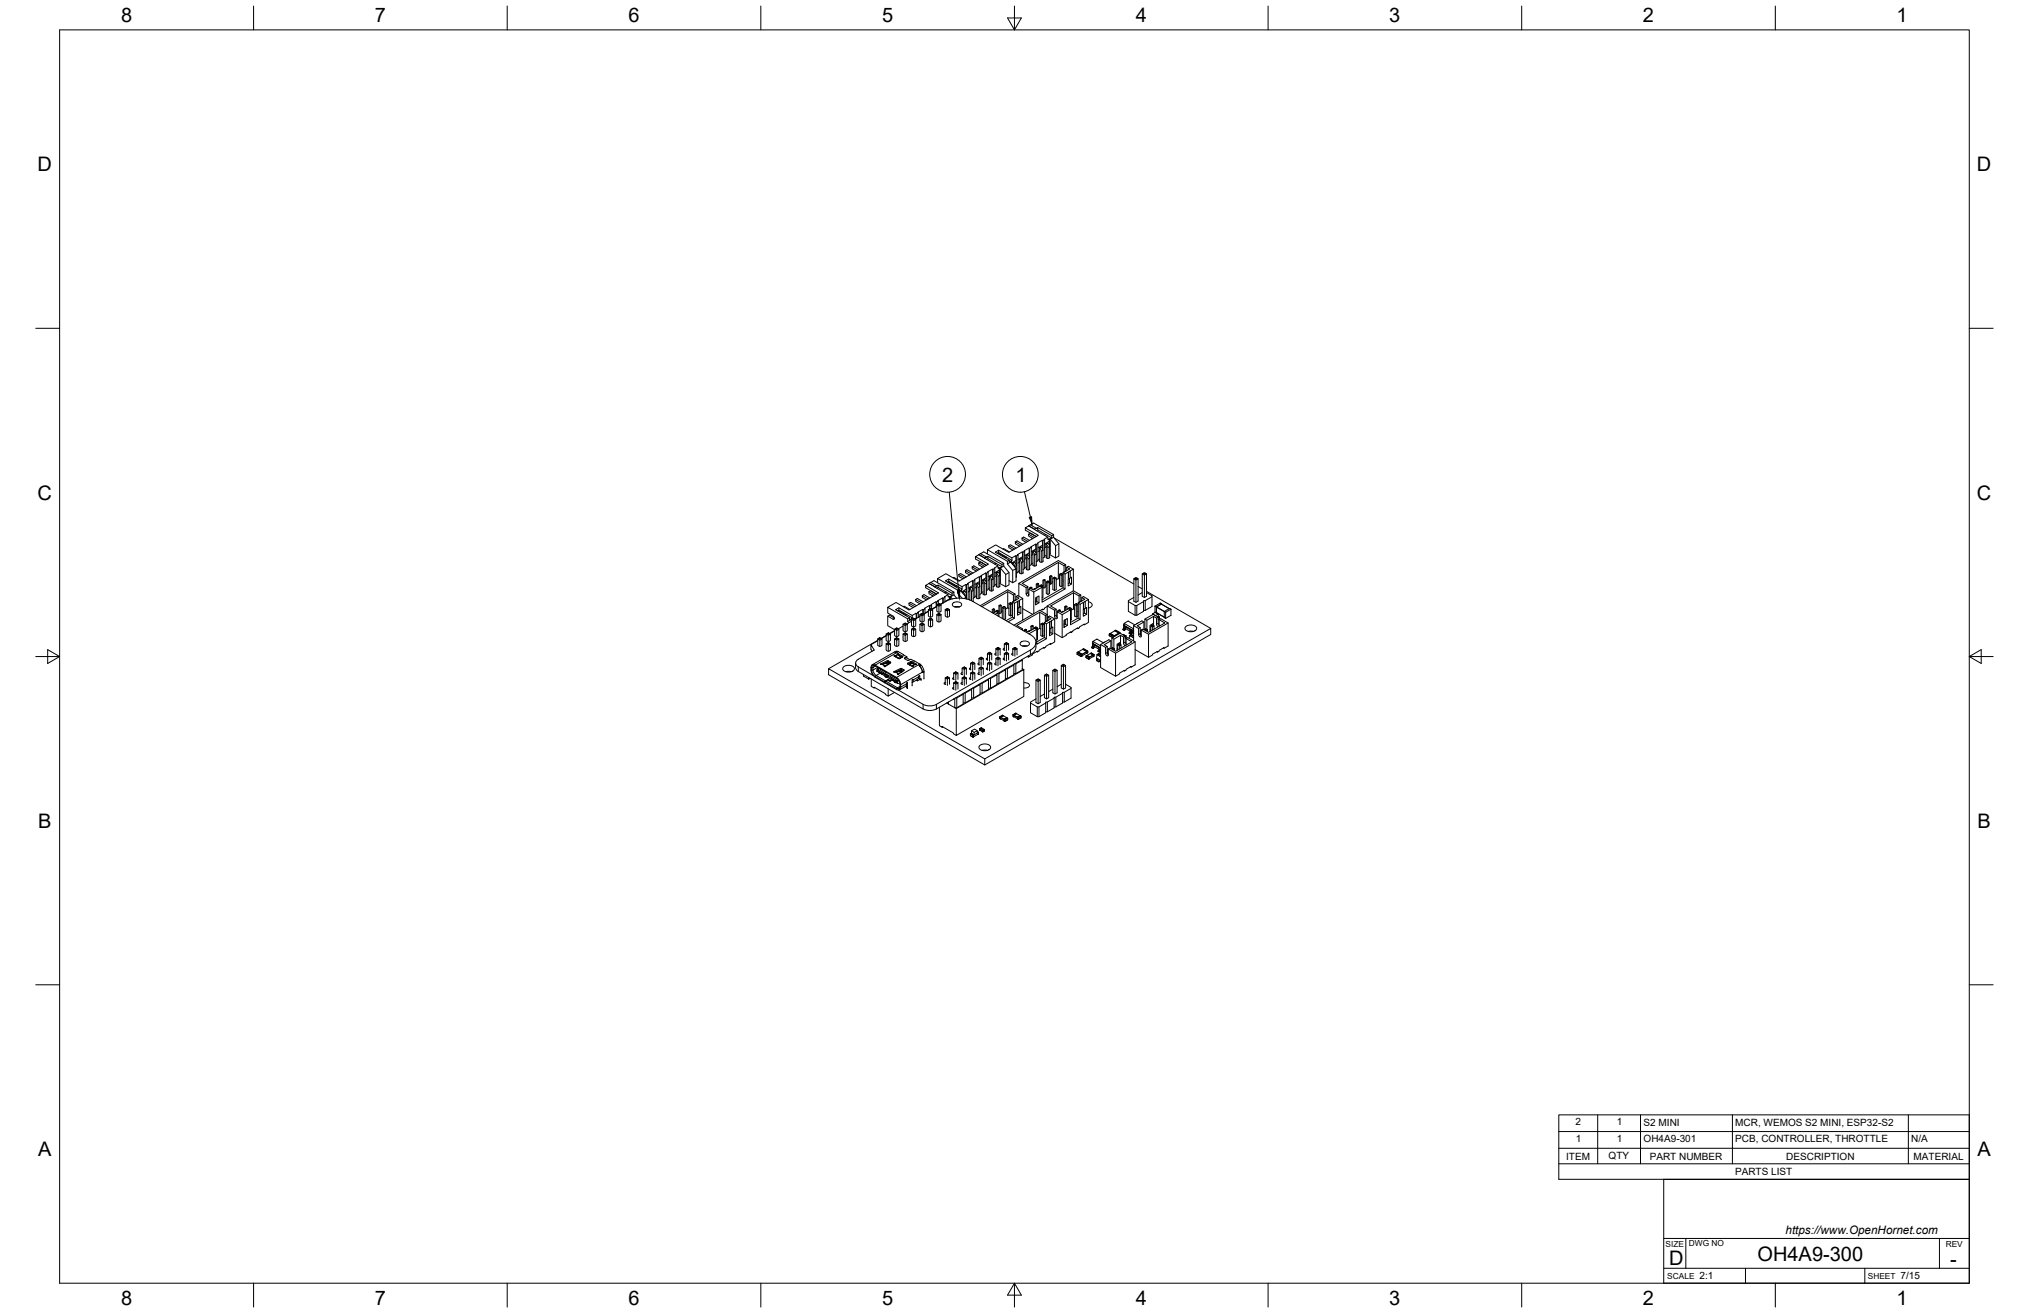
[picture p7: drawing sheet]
<svg xmlns="http://www.w3.org/2000/svg" width="864mm" height="559mm" viewBox="0 0 864 559" stroke-linecap="round" stroke-linejoin="round" font-family="sans-serif">
<defs><g id="words">
<g font-size="8.5">
<text x="51.6" y="9.4">8</text>
<text x="159.5" y="9.4">7</text>
<text x="267.5" y="9.4">6</text>
<text x="375.4" y="9.3">5</text>
<text x="483.4" y="9.4">4</text>
<text x="591.3" y="9.4">3</text>
<text x="699.3" y="9.4">2</text>
<text x="807.2" y="9.4">1</text>
<text x="16" y="72.9">D</text>
<text x="841.4" y="72.9">D</text>
<text x="401" y="204.9">2</text>
<text x="432.2" y="204.9">1</text>
<text x="16" y="212.6">C</text>
<text x="841.4" y="212.6">C</text>
<text x="16.2" y="352.3">B</text>
<text x="841.7" y="352.3">B</text>
<text x="16.2" y="492">A</text>
<text x="841.7" y="492">A</text>
<text x="710.4" y="538.4">D</text>
<text x="748.1" y="536.7">OH4A9-300</text>
<text x="830.1" y="538.8">-</text>
<text x="51.6" y="555.5">8</text>
<text x="159.5" y="555.5">7</text>
<text x="267.5" y="555.5">6</text>
<text x="375.4" y="555.4">5</text>
<text x="483.4" y="555.5">4</text>
<text x="591.3" y="555.5">3</text>
<text x="699.3" y="555.5">2</text>
<text x="807.2" y="555.5">1</text>
</g>
<text font-size="5" x="760" y="525.2">https://www.OpenHornet.com</text>
<g font-size="4.3">
<text x="670.6" y="478.8">2</text>
<text x="688.1" y="478.8">1</text>
<text x="699.6" y="479.1">S2 MINI</text>
<text x="738.6" y="479.1">MCR, WEMOS S2 MINI, ESP32-S2</text>
<text x="670.7" y="485.9">1</text>
<text x="688.1" y="485.9">1</text>
<text x="699.6" y="486.2">OH4A9-301</text>
<text x="738.6" y="486.2">PCB, CONTROLLER, THROTTLE</text>
<text x="813.5" y="486.2">N/A</text>
<text x="666.6" y="493.5">ITEM</text>
<text x="684.7" y="493.4">QTY</text>
<text x="702.2" y="493.5">PART NUMBER</text>
<text x="760.3" y="493.5">DESCRIPTION</text>
<text x="814.5" y="493.5">MATERIAL</text>
<text x="738.5" y="500.1">PARTS LIST</text>
<text x="723.4" y="544.5">2:1</text>
<text x="809" y="544.5">7/15</text>
</g>
<g font-size="3.5">
<text x="708.9" y="530.9">SIZE</text>
<text x="718.9" y="530.5">DWG NO</text>
<text x="828.2" y="530.9">REV</text>
<text x="709.6" y="544.2">SCALE</text>
<text x="795" y="544.2">SHEET</text>
</g>
</g></defs>
<!-- layer: Visible -->
<g fill="none" stroke="#000" stroke-width=".43">
<path d="M415.2 236.9v1l4.7 2.7M416.6 236.1l2.5 1.5 1.4-.8v1M416.6 239.6l.7-.4 2.5 1.4M416.6 239.6v.8l1.8 1M416.6 236l.7-.4 2.6 1.5M416.6 239.6l2.5 1.4M417.4 235.6l1.3-.7 8.5 4.9v1.1l2.3 2.8v5.2l-1.4 .8-2.6-1.4M418 239.5v.1M419.9 238.1l.6-.3 3.4 1.9M420.3 235.8v-1.8l8.5 4.9v1.1l2.2 2.8v5.2l-1.5-.9M420.3 234l3.5-2.1 5.5 3.2 12.6-7.3-5.5-3.1 1.4-.9 8.2 4.8-1.7 1 .3 .1-.7 .4-.3-.1-2.1 1.2 .3 .2-.7 .4-.3-.2-2.1 1.2 .3 .2-3.2 1.5 .3 .1-.7 .4-.3-.1-2.1 1.2 .3 .1-.7 .5-.3-.2-1.6 .9-5.7-3.2-1.4 .8 6 3.4M420.5 236.8l5.9 3.4"/>
<path d="M423.9 239.7l-.6 .4M423.9 239.7l2.5 1.5M424.5 235.5l.5-.4 3.4 2-.6 .3M424.7 235.3l3.4 2M425 234.2v.9M426.9 233.7l.3-.2 2.5 1.4M427.2 239.8l-.8 .4v1l-.9 .5v3.1M427.3 236.5l-.3 .1M428.4 237.1l2.3 1.4-.4 .2 .2 .2M428.8 238.9l.8-.5v1l.9-.5v.6M429.3 232.2l.7-.4 2.5 1.5M429.3 232.2v.9l1.8 1"/>
<path d="M429.3 232.2l2.5 1.5M430.7 237.4v1.1M431 239.8h.1M431.1 239.8l.6 .6 .2 .9M432.2 230.6l.7-.4 2.4 1.4M432.3 236.5l.2 2-1.9 1.1M432.5 238.5v1.6M432.6 236.7v8.8M433.3 236.2v7.4l-.7 .4M433.9 238.1l.6 .6 .2 .8M434 239.3l-.7 .4M434.6 232.1l-2.4-1.5v.8l1.7 1.1"/>
<path d="M434.7 239.5v4.7M435 229l.7-.4 2.5 1.4M435.1 234.9l.2 2-2 1.1M435.3 236.9v1.6M435.4 235v8.9M435.4 239.1l-.2-.8-.6-.6-.7 .4 .1 5.8M436.1 234.6v7.4l-.7 .4M436.4 224.7v.9l4.6 2.8-2.5-1.5-.7 .5M436.7 236.5l.6 .6 .2 .8M436.8 237.3v5M436.8 237.6l-.7 .4M437.4 236.1l-.7 .4 .1 .9"/>
<path d="M437.4 236.1h.1M437.5 230.4l-2.5-1.4v.8l1.8 1M437.5 236.1l.8 1.4M437.5 237.9v4.7M437.8 223.8l2.6 1.5 1.3-.8v1M437.8 227.4v.8l1.8 1M437.8 223.8l.7-.4 2.6 1.4M437.8 227.4l2.5 1.4M438 233.2l.1 2.1-2 1.1M438.1 235.3v1.6M438.2 233.4v8.9M438.6 223.4l1.3-.8 8.5 4.9v1.2l2.3 2.7v5.3l-1.4 .8-2.6-1.5"/>
<path d="M439 233v7.3l-.8 .4M439.2 227.3v.1M439.2 229v.4M439.5 235.7v-.8l.7-.4 .7 .6 .2 .7M439.5 235.7h.1M439.6 234.9l.8 1.3v4.7M439.6 235.7l.1 4.9M439.7 239.6l-.7 .4M439.7 236l-.7 .4M440.8 231.6l.1 2-1.9 1.2M440.9 233.6v1.6M441.1 231.8v8.8"/>
<path d="M441.1 225.8l.6-.3 3.4 2M441.7 224.5l6 3.5M441.8 231.4v7.3l-.7 .4M442.3 233.2l.7 .6 .2 .8v4.7M442.5 238l-.7 .4M442.5 234.4l-.7 .4M442.5 234.2v4.8M442.5 238.7a.72 .72 0 0 0 .7 .6 .72 .72 0 0 0 .7-.6M443.1 232.8l-.8 .4 .2 1M443.1 232.8v.1M443.1 232.9l.8 1.3M443.6 230l.2 2-2 1.2"/>
<path d="M443.8 232v1.6M443.9 230.1v8.9M444.6 229.7v7.4l-.7 .4M445.1 227.5l-.6 .3M445.1 227.5l2.6 1.4M445.2 231.6h.1M445.3 231.6l.7 1.4M445.3 236.3l-.7 .4M445.3 232.7l-.7 .5M445.3 237.1a.72 .72 0 0 0 .7 .6 .72 .72 0 0 0 .7-.6M446 228.6v1l.5-.3 .1 1.1-2 1.1M446 233v4.7"/>
<path d="M446.5 229.3l.2 .2M446.6 230.4v1.6M446.8 232.6l-.8-1.4-.8 .4 .1 5.8M447 229.5l2.3 2.7v5.3M447 229.5v6.2l-.3 .1M448.4 227.5l-.7 .5v.9l-1 .6v7.9M448.4 228.7l-1.4 .8M448.9 229.1h-.1M448.9 229.1l33.7 19.4M450.5 239.4v6.8M450.7 231.4l-1.4 .8M377.8 258.5l3.6-2.1 5.5 3.2 12.6-7.3-5.5-3.1 1.4-.9 8.1 4.8-2 1.5-.3-.1-2.1 1.2 .3 .1-.7 .5-.3-.2-2.2 1.2 .3 .2-3.1 1.5 .3 .1-.7 .4-.3-.1-2.1 1.2 .3 .2-2.7 1.1-5.6-3.2-1.4 .8 5.9 3.4"/>
<path d="M382 260l.6-.3 3.4 1.9-.6 .3M382.3 259.8l3.4 2M382.6 258.7v1M384.4 258.2l.4-.2 2.5 1.4M386.9 256.8l.7-.5 2.5 1.5M386.9 256.8v.8l1.8 1M386.9 256.8l2.5 1.4M389.7 255.1l.7-.4 2.5 1.4M392.2 256.5l-2.5-1.4v.8l1.8 1.1M392.6 253.5l.7-.4 2.5 1.4M392.7 259.4l.1 1.8M393 259.5l-.1 1.8 .5 .2"/>
<path d="M393.7 259.1v2M394 249.2v.9l4.7 2.7M395 254.9l-2.4-1.4v.8l1.7 1M395.4 248.3l2.5 1.4M395.4 251.8l.7-.4 2.5 1.5M395.4 251.8v.9l1.8 1M395.4 248.3l.7-.5 2.6 1.5M395.4 251.8l2.5 1.5M395.5 257.7l.1 1.5M395.6 259.2l.4-.2 .5 .2-.5 .3zM395.6 259.2l-.5 .3M395.8 257.9v1.2"/>
<path d="M396 259.5v.5l-.9-.5v2.7M396.2 247.9l1.3-.8 8.5 4.9M396.5 257.5v1.7l.5 .3M396.8 251.8h.1M396.8 253.5v.4M397.9 249.8l1.4-.8v1M398.4 256.1l.1 2-1.9 1.1M398.5 258.1v.2M398.7 256.3v1.9M398.7 250.3l.6-.3 3.4 2M398.7 258.2l-2 1.1M399.1 248v-1.8l8.5 4.9v1.2l1.9 2.3"/>
<path d="M399.1 246.2l3.5-2 5.5 3.2 12.6-7.3-5.5-3.2 1.4-.8 8.1 4.8-1.6 .9 .3 .2-.7 .4-.3-.2-2.1 1.2 .3 .2-3.2 1.5 .3 .1-.7 .4-.2-.1-2.2 1.2 .3 .2-.7 .4-.3-.2-2.1 1.2 .3 .2-2.6 1.2-5.7-3.3-1.4 .8 5.9 3.5M399.2 257.2l.4-.3 .5 .3-.5 .2zM399.2 257.2l-.5 .2M399.3 249l5.9 3.5M399.4 255.8v1.2M399.6 257.4v.5l-.9-.5v2.7M400.1 257.2l.4 .2M400.3 257.3a12.9 12.9 0 0 1 13.7-1.4l24.6 14.2M401.2 254.5l.1 2-1.1 .7M401.3 256.5v.2M401.5 254.6v2M402.2 254.2v2"/>
<path d="M402.7 252l-.6 .3M402.7 252l2.5 1.4M402.7 259.2l.5-.2 .5 .2-.5 .3zM402.7 259.2l-.4 .3M403.2 259.5v.5l-.9-.5v2.7M403.2 247.7l.6-.3 3.4 2-.6 .3M403.5 253.1l.1 1 .5-.2 .1 1-2 1.1M403.5 247.6l3.4 1.9M403.7 259.2l.4 .3M403.8 246.4v1M404.1 253.9l.2 .1M404.2 254.9v.3"/>
<path d="M404.6 254v1.1M404.6 254l.7 .9M405.5 256.8a2.31 2.31 0 0 1 3.8 .7 2.49 2.49 0 0 1-4 0zM405.6 245.9l.4-.2 2.5 1.5M406 252v1.2l1.2 1.4M406 252l-.8 .5v.9l-.9 .6v1.2M406 253.2l-1.4 .8M406.1 248.7l-.3 .2M406.3 258.3h2.1M406.8 258.1v.3M407.2 249.4l2.3 1.3-.5 .3 .3 .1M407.6 252.3l1.4-.9 2.2 2.8"/>
<path d="M407.6 251.1l.7-.4v1l1-.6v.7M408.1 244.5l.7-.4 2.5 1.4M408.1 244.5v.8l1.8 1M408.1 244.5l2.5 1.4M408.3 258.3h.1M409.5 249.7v1M409.8 252.5v-.5l.7-.4 .7 .6 .2 .8M409.8 252l.7 .6 .2 .8M410.4 254.7l.8-.5v.7M410.7 253.4v.1M411 242.9l.6-.4 2.5 1.4M411.1 248.8l.1 2-1.9 1.1"/>
<path d="M411.2 250.8v1.6M411.4 248.9v6M412.1 248.5v6.6M412.6 250.4l.8 1 .1 4.3M412.8 255.1l-.3 .1M412.8 251.5l-.7 .4M413.4 244.3l-2.4-1.4v.8l1.7 1M413.4 250l-.8 .4 .2 5M413.4 250l.8 1.3M413.8 241.2l.7-.4 2.5 1.5M413.9 247.1l.2 2.1-2 1.1M414.1 249.2v1.6"/>
<path d="M414.2 247.3v8.6M414.9 246.9v7.3l-.7 .4M415.5 248.8h.1M415.6 248.8l.7 1.3v4.7M415.6 249.9l-.7 .4M415.6 253.5l-.7 .4M415.6 254.2a.72 .72 0 0 0 .7 .6 .72 .72 0 0 0 .7-.6M416.2 242.7l-2.4-1.5v.8l1.7 1.1M416.8 245.5l.1 2-2 1.2M416.9 247.5v1.6M417 245.6v8.9M417 249.7l-.8-1.4-.7 .5 .1 5.7"/>
<path d="M417.2 257.8l11.7-6.8 3.1 1.8-.7 .4-2.4-1.4-11 6.4M417.7 245.2v7.4l-.7 .4M418 241.2v.4M418.3 247.1l.7 .6 .2 .8-.1 4.7M418.4 248.3l-.7 .4M418.4 251.8l-.7 .5M418.4 248.1v4.8M418.4 252.6a.72 .72 0 0 0 .8 .6 .72 .72 0 0 0 .7-.6M419.1 246.7l-.8 .4 .2 1M419.1 246.7l.8 1.4M419.6 243.8l.1 2.1-2 1.1M419.7 245.9v1.6"/>
<path d="M419.9 244v8.9M420.6 243.6v7.4l-.7 .4M421.1 246.3h.1M421.1 245.5h.1M421.2 246.3l.1 4.9M421.2 245.5l.8 1.4v4.6M421.3 250.2l-.7 .4M421.3 246.6l-.7 .4M421.3 251a.72 .72 0 0 0 .7 .6 .72 .72 0 0 0 .7-.6M421.9 245.1l-.8 .4v.8M421.9 245.1l.8 1.3M422.3 259.4l.5 .2v1.3"/>
<path d="M422.4 242.2l.2 2.1-2 1.1M422.6 244.3v1.6M422.7 242.4v8.8M422.8 259.6l.5-.3-.4-.2-.6 .3v1.4M423.3 259.3v1.3M423.4 242v7.3l-.7 .4M424 243.8l.8 1.4v4.7M424.1 248.6l-.7 .4M424.1 245l-.7 .4M424.1 249.3a.72 .72 0 0 0 .7 .6 .72 .72 0 0 0 .7-.6M424.3 259.8h.3M424.7 240.9l.1 1 .5-.3 .1 1-2 1.2"/>
<path d="M425.2 257.7l.4 .3v3.1M425.3 241.6l.2 .1M425.4 242.6v1.6M425.5 244.8v4.8M425.5 244.8l-.2-.8-.6-.6-.7 .4 .1 5.8M425.6 258l.6-.3-.5-.3-.5 .3v2.4l-.7-.2M425.8 241.7l2.3 2.8v5.2M425.8 241.7v6.2l-.3 .2M426.2 257.7v3.1l-.6 .3-.4-.2M426.6 258.5l.7 .4v4.7M426.6 258.5l.7-.4 .7 .4M426.6 258.5v4.7"/>
<path d="M427.2 258.1l.1 .8 .7-.4M427.2 240.9l-1.4 .8M427.4 258.1l-.1 .1M428 258.5v4.9l-.5 .3M428.8 240l1.4-.8 2.3 2.8M428.9 251.8v6.9M428.9 258.7l.5 .3M428.9 258.7l-.9 .5M429.4 256.9l.7 .4 .7-.4v4.8l-.7 .4-.7-.4zM429.5 243.7l-1.4 .8M430 256.5l.1 .1M430.1 257.3v4.8"/>
<path d="M430.3 256.5l-.9 .4M430.8 256.9l-.7-.3v.7M430.8 259.8h.1M430.9 256.2v6.4l.9 .5M430.9 256.2l.9 .5M431 242.8l1.5-.8v5.2l-1.5 .8M431 240.2v-.4l.7-.4 .7 .6 .2 .7M431.3 253.2l.1 2.8M432 252.8l.1 2.8M432.5 253.9v1.4M432.6 245.3l-.1 .4M433.2 255.9l2.1-1.2v9.2"/>
<path d="M433.2 255.9v3M433.6 253.7v-5.4l3.2 1.8v2.9l.5 .7h.4l.2-.4v-2.6l2.1 1.2v9.3M433.6 248.3l16.9-9.7 3.1 1.7-.7 .5-2.4-1.4-15.4 8.9 2.4 1.4M433.7 258.6v1.9l.8 .5M433.9 258.4l.6-.3v2.9l-1.4 .8 .1-5.9-1.4 .8v6.4l-2.7 1.5M433.9 255.5v3l-.7 .3M434 242.9l-.7 .4M434 243.6a.72 .72 0 0 0 .7 .6 .72 .72 0 0 0 .7-.6M435.3 254.7l-2.1-1.3-.7 .5 1.2 .7-2.8 1.6M435.3 259l4.2 2.5M436.8 250.1l.7-.4v2.6l.4 .8M436.8 241.2l-.7 .4"/>
<path d="M436.8 242a.72 .72 0 0 0 .7 .6 .72 .72 0 0 0 .8-.6M438.2 250.2l.3 .2M438.7 250.4l.5-.3-.4-.2-.6 .3v.3M439.2 250.1v.6M439.7 240.3a.72 .72 0 0 0 .7 .6 .72 .72 0 0 0 .7-.6M440.2 250.6h.3M440.4 250.8l-.7 .1M440.6 250.7h-.2M440.8 254.4l1.4-.8v3l-1.4 .8zM441.1 248.6l.4 .2v1.3M441.1 254.3v1.5l-.3 .2M441.3 254.1v2l.9 .5"/>
<path d="M441.3 256.1l-.5 .3M441.5 248.8l.6-.3-.5-.3-.5 .4v1.8M442.1 248.5v1.3M442.7 249.4l-.2-.1v.3M443.1 249h.1M443.3 249l-.8 .3M443.5 249.9l-.8-.5-2.8 1.7-1.3-.8-.7 .4M443.5 259.4l.3 .1M443.9 246.9l.4 .3v3.1M444.3 247.2l.6-.4-.4-.2-.6 .3v2.4l-.7-.3v.7l.7-.4v4.9l-.4 .2M444.9 246.8v3.2l-.6 .3-.4-.3M445.3 247.7l.7-.3v.7l.7-.4v4.9l-.7 .4-.7-.4v-4.9l.7 .4v4.9"/>
<path d="M445.3 249.2l-.4 .3M445.7 257.9l11.2-6.5 3.1 1.8-.7 .5-2.4-1.4-9.8 5.6 2.4 1.4M445.7 258.1l-1.2 .7v.3l-1.8 .8M445.9 247.3h.3M446.7 245.3l.4 .3v3M447.1 245.6l.6-.4-.4-.2-.6 .3v2.4l-.7-.3M447.7 245.2v3.1l-.6 .3-.4-.2M448.1 246v4.9l.8 .4 .7-.4v-4.9M448.1 246l.8 .4v4.9M448.1 246l.8-.4 .7 .4M448.1 247.6l-.4 .2M448.7 245.7l.2 .7 .7-.4"/>
<path d="M448.8 259.7l.7-.4 .1 2.6 .4 .9M449 245.7l-.1 .1M450.3 259.8l.3 .2M450.5 246.2l.5 .3M450.5 246.2l-.9 .6M450.7 259.9l-.7 .5M451 244.4l.7 .4 .7-.4v4.9l-.7 .4-.7-.4zM451.3 259.7v.6M451.5 244.1l.2 .1M451.7 244.8v4.9M451.8 244.1l-.8 .3M452.4 244.4l-.7-.2v.6"/>
<path d="M452.4 247.3l.1 .1M452.5 243.8v6.4l.8 .5M452.5 243.8l.8 .5M452.5 250.2l-9 5.1M452.9 240.8v2.7M453.2 258.2l.4 .2v1.3M453.6 258.4l.5-.3-.4-.2-.5 .3v1.8M453.6 240.3v2.8M454 241.4v1.5M454.1 258.1v1.3M454.6 258.9l.7-.4 .7 .4M454.7 243.5l2.1-1.3v9.3"/>
<path d="M454.8 259l-.2 .2M454.8 243.5v2.9M455.1 258.6l.2 .7 .7-.4M455.2 246.2v1.9l.9 .5M455.2 248.1l-.5 .3M455.4 258.6l-.1 .1M455.5 246l.6-.4v3l-1.4 .8v-5.9l-1.4 .8v6.4l-9.8 5.6v-6.4l-3.5 2M455.5 243.1v2.9l-.8 .4M455.6 259.5l-.8-.5-2.8 1.7-1.3-.8M456 258.9v4.9l-.4 .2M456.8 242.2l-2.1-1.2-.7 .4 1.3 .7-2.8 1.7M456.9 252.3v6.8"/>
<path d="M456.9 259.1l.5 .3M456.9 259.1l-.9 .6M457.4 257.3v4.9l.7 .4 .7-.4v-4.9M457.4 257.3l.7 .4v4.9M457.4 257.3l.7-.4 .7 .4M458 257l.1 .7 .7-.4M458.2 257h-.1M458.9 256.7v6.3l.8 .5M458.9 256.7l.8 .5M459.3 253.7v2.6M459.3 256.3v.1M460 253.2v2.7"/>
<path d="M460 255.8v.2M460.4 254.3v1.5M461.1 256.3l2.2-1.2v9.8l-3.9 1.9v.3l-.7 .4v-.3l-2.1 1.2v.4l-.7 .4v-.4l-3.8 2.6-3.2-1.9M461.2 256.4v2.9M461.6 259.1v1.9l.9 .5M461.9 258.8l.6-.3v3l-1.4 .8v-6l-1.4 .9v6.3l-4.1 2.4v-6.4l-3.5 2.1M461.9 256v2.9l-.8 .4M463.3 255.1l-2.2-1.2-.7 .4 1.3 .7-2.8 1.7M463.3 258.7h.2M463.3 256.1a1.37 1.37 0 0 1 1.6 1.3 1.37 1.37 0 0 1-1.6 1.4M480.3 256v4.2l2.8 1.7h.7l2.9-1.7v-4.2M482.6 246.3l.4-.3 .5 .3v.5l.9-.5v9.5l-.9 .5-.9-.5v-9.5l.9 .5v9.5"/>
<path d="M483 246l.5-.2 .5 .2M483.1 257.7v4.2M483.5 246.3l.5-.3 .4 .3M483.8 257.7v4.2M484.4 249.6l1.8 1M486.2 244.2l.4-.2 .5 .2v.6l.9-.6v9.6l-.9 .5-.9-.5v-9.6l.9 .6v9.5M486.2 252.2l-1.8 1M486.6 244l.5-.3 .4 .3M487.1 244.2l.4-.2 .5 .2M487.4 255.6v4.2M488 252.2l2.3 1.4v.4l-2.9 1.6h-.7v.4l-2.9 1.7h-.7l-2.8-1.7v-.4l2.3-1.3M488 251.7l27.3 15.7"/>
<path d="M490.3 254v4.1l-2.9 1.7h-.7M492.2 258.2v2.6M492.3 258.3l-.1 2.5M493.8 256.7l-2.2 1.3v2.5M493.8 256.7l.6 .3M493.8 256.7h.1M494.3 257.1l3.4 1.9M494.4 257l-2.2 1.3M494.4 257v.2M497.8 259l-2.2 1.2M497.8 259l.6 .3M497.8 259h.1"/>
<path d="M498.4 259.3v2.5M498.4 259.3l-2.2 1.2M371.2 277.2l-.5-.9v-1.9l1.4 2.2-6.8 4a1.73 1.73 0 0 0-1.1 1.6 1.73 1.73 0 0 0 1.1 1.6l6.3 3.7M373.6 272.7l-2.9 1.7M373.6 272.5l-20.9 12.1M373.7 274.7l.7 .4M374 271.7l.5-.3 .5 .3-.5 .2zM374 271.7l-.4 .2M374.5 271.9v.5l-.9-.5v2.7M375.3 274.7l-.7 .4M375.4 274.6v-2.7l-.9 .5v2.7M377.2 270.6l-2 1.2"/>
<path d="M377.2 270.4l-2.2 1.3 .4 .2M377.3 272.6l.7 .4M377.3 276.7l.7 .4M377.6 269.6l.5-.3 .5 .3-.5 .3zM377.6 273.7l.5-.2 .5 .2-.5 .3zM377.6 269.6l-.4 .2M377.6 273.7l-.4 .3M377.8 262.2l2.3 1.3M378.1 269.9v.5l-.9-.6v2.7M378.1 274v.5l-.9-.5v2.7M378.6 273.7l.4 .3M378.9 272.6l-.7 .4"/>
<path d="M378.9 276.7l-.7 .4M379 272.5v-2.7l-.9 .6v2.7M379 276.7v-2.7l-.9 .5v2.7M380.1 263.5l.5-.1-.3-1-2.5-1.5v-2.4l8.5 4.9v1.1l.5 .6M380.7 263l-2.1-1.2-.8 .4v4.1l3 1.7M380.8 268.5l-2 1.2M380.8 268.4l-2.2 1.2 .4 .2M380.9 270.5l.7 .4M380.9 274.7l.7 .4M381.2 267.5l.5-.2 .5 .2-.5 .3zM381.2 271.7l.5-.3 .5 .3-.5 .2zM381.2 267.5l-.4 .3"/>
<path d="M381.2 271.7l-.4 .2M381.7 267.8v.5l-.9-.5v2.7M381.7 271.9v.5l-.9-.5v2.7M381.8 277.2l-1.1 .3M381.8 277.4l-.8 .1M382.2 267.5l.4 .3M382.2 271.7l.4 .2M382.2 278.6l1.8 1.1M382.5 270.5l-.7 .4M382.5 274.7l-.7 .4M382.6 270.5v-2.7l-.9 .5v2.7M382.6 274.6v-2.7l-.9 .5v2.7"/>
<path d="M382.8 279.1l1.1 .7M383.2 279.5l.1 .2-.4 .4-.6-.1M383.3 279.7l-.1 .4M384.2 279.6l-1.6 .7-2.1-1.2 .5-.1 1.3 1M384.2 279.3l-2.3-1.1 1.3 1.3M384.2 279.3v.3M384.4 266.5l-2 1.1M384.5 268.4l.7 .4M384.5 272.6l.7 .4M384.5 278.6l1.4 .9M384.5 278.6l-2.4-1.4-1.5 .3-9.4 5.4M384.5 278.6v.1"/>
<path d="M384.8 265.5l.5-.3 .4 .3-.4 .2zM384.8 269.6l.5-.3 .4 .3-.4 .3zM384.8 265.5l-.4 .2M384.8 269.6l-.4 .2M384.9 261l-.3 .1M385.3 265.7v.5l-.9-.5v2.7M385.3 269.9v.5l-.9-.6v2.7M385.7 265.5l.5 .2M385.7 269.6l.5 .2M385.8 279.9v-.2l-.7 .4M385.9 279.5v.5M385.9 279.5l-.1 .2"/>
<path d="M386 261.6l2.3 1.4-.5 .2 .2 .2M386.1 268.4l-.7 .4M386.1 272.6l-.7 .4M386.2 268.4v-2.7l-.9 .5v2.7M386.2 272.5v-2.7l-.9 .6v2.7M386.3 263.4l.8-.5v1l.9-.3M388 263.9l-.2-.2-1.5 .8M388 264.4l-2 1.2M388.1 266.4l.7 .4M388.1 270.5l.7 .4M388.2 261.9l.1 1.1M388.4 263.4l.5-.3 .4 .3-.4 .3z"/>
<path d="M388.4 267.5l.5-.2 .4 .2-.4 .3zM388.4 263.4l-.4 .2M388.4 267.5l-.4 .3M388.9 263.7v.4l-.9-.5v2.7M388.9 267.8v.5l-.9-.5v2.7M389.3 267.5l.5 .3M389.6 266.4l-.6 .4M389.6 270.5l-.6 .4M389.8 266.3v-2.7l-.9 .5v2.7M389.8 270.5v-2.7l-.9 .5v2.7M389.9 261l.1 2-.6 .4 .4 .2M390 263v.2"/>
<path d="M390.2 261.2v1.9M390.9 260.8v1.9M391.5 262.3l-2 1.2M391.5 262.1l-.6 .5M391.7 264.3l.6 .4M391.7 268.4l.6 .4M392 261.3l.5-.3 .4 .3-.4 .3zM392 265.5l.5-.3 .4 .3-.4 .2zM392 261.3l-.5 .2M392 265.5l-.5 .2M392.5 261.6v.5l-1-.6v2.7M392.5 265.7v.5l-1-.5v2.7"/>
<path d="M392.9 265.5l.5 .2M393.2 264.3l-.6 .4M393.2 268.4l-.6 .4M393.4 264.2v-2.7l-.9 .6v2.7M393.4 268.4v-2.7l-.9 .5v2.7M395.1 260.2l-2 1.2M395.1 260.1l-1.4 .8M395.3 262.2l.6 .4M395.3 266.4l.6 .4M395.6 263.4l.4-.3 .5 .3-.5 .3zM395.6 263.4l-.5 .2M396 263.7v.4l-.9-.5v2.7"/>
<path d="M396.5 263.4l.5 .2M396.8 262.2l-.6 .4M396.8 266.4l-.6 .4M397 262.2v-2.7l-1 .5v2.7M397 266.3v-2.7l-1 .5v2.7M398.9 260.1l.6 .4M398.9 264.3l.6 .4M399.2 261.3l.4-.3 .5 .3-.5 .3zM399.2 261.3l-.5 .2M399.6 261.6v.5l-.9-.6v2.7M400.1 261.3l.4 .2M400.4 260.1l-.7 .4"/>
<path d="M400.4 264.3l-.7 .4M400.5 260.1v-2.7l-.9 .5v2.7M400.5 264.2v-2.7l-.9 .6v2.7M402.4 262.2l.7 .4M404 262.2l-.7 .4M404.1 262.2v-2.7l-.9 .5v2.7M417.1 280l.5-.3 .5 .3-.5 .2zM417.1 280l-.4 .2M418.1 280l.4 .2M420.7 277.9l.5-.3 .5 .3-.5 .3zM420.7 277.9l-.4 .2M421.2 278.2v.5l-.9-.6v2.8"/>
<path d="M421.7 277.9l.4 .2M423.6 261.5l1.2-.8v1.5M423.8 260.1l.5-.3 .2 .7 .7-.4v2.3M423.9 278l-.5 .4 .7 .4M424 260.2l-.2 .2M424.3 275.8l.5-.3 .5 .3-.5 .3zM424.3 280l.5-.3 .5 .3-.5 .2zM424.3 275.8l-.4 .3M424.3 280l-.4 .2M424.8 276.1v.5l-.9-.5v2.7M424.8 260.7l-.8-.5-1.3 .8M425.3 275.8l.4 .3"/>
<path d="M425.3 280l.4 .2M425.7 278.8v-2.7l-.9 .5v2.7M426.6 260l-.4 .3M427.5 275.9l-.5 .5 .7 .4M427.9 273.7l.5-.2 .5 .2-.5 .3zM427.9 277.9l.5-.3 .5 .3-.5 .3zM427.9 273.7l-.4 .3M427.9 277.9l-.4 .2M428.4 274v.5l-.9-.5v2.8M428.4 278.2v.5l-.9-.6v2.8M428.9 273.7l.4 .3M428.9 277.9l.4 .2"/>
<path d="M429.3 276.7v-2.7l-.9 .5v2.7M430.9 262.6l-2.7 1.6M431.1 278l-.5 .4 .7 .4M431.5 275.8l.5-.3 .5 .3-.5 .3zM431.5 275.8l-.4 .3M431.6 266.1l10.9-6.4 3.1 1.8-.7 .5-2.4-1.4-9.7 5.6 2.4 1.4M432 276.1v.5l-.9-.5v2.7M432.5 275.8l.4 .3M432.9 278.8v-2.7l-.9 .5v2.7M433.7 260.5l-.6 .4M434.4 273.4a2.31 2.31 0 0 1 3.7 .7 2.49 2.49 0 0 1-3.9 0zM434.7 267.9l.5-.3v.6"/>
<path d="M435.1 274.9h2.1M435.9 268.1l.3 .2M436.3 268.2l-.5 .3M436.5 268.3l.4-.3-.4-.2-.6 .6M436.9 268v.6M437.7 279.1v.6M437.9 268.5l.2 .2M438.2 268.5l-.1 .1M438.3 268.6l-.9 .3M438.6 270.1a3.5 3.5 0 0 1 2.3 3.3 3.5 3.5 0 0 1-2.3 3.2l-40 23.2a6.2 6.2 0 0 1-5.7 0M438.8 266.5l.4 .2v1.3M439.2 266.7l.6-.3-.4-.3-.6 .4v1.8"/>
<path d="M439.8 266.4v1.3M440.2 267.2l.7-.4 .7 .4M440.4 267.3l-.2 .2M440.8 266.9l.1 .7 .7-.4M440.9 273.4l-.2 3-1.5 1.8-40.6 23.5M441 266.9l-.1 .1M441.3 267.8l-.9-.5-2.8 1.7-1.3-.8M441.3 277.3l.2 .2M441.6 267.2v4.9l-.3 .2M442.5 260.6v6.8M442.5 267.4l.5 .3M442.5 267.4l-.9 .5"/>
<path d="M443 265.6v4.9l.7 .4 .7-.4v-4.9M443 265.6l.7 .4v4.9M443 265.6l.7-.4 .7 .4M443.6 265.3l.1 .7 .7-.4M443.9 265.3h-.2M444.1 275.7l.3 .1M444.4 268.5l.1 .1M444.5 265v6.3l.9 .5M444.5 271.3l-3.2 1.9M444.5 265l.9 .5M444.9 262v2.6M444.9 264.6l.1 .1"/>
<path d="M445.6 261.5v2.7M445.7 264.1v.2M445.7 264.3v-6.4l3.1 1.8 .1 2.9 .5 .7 .5-.1 .1-2.8 2.1 1.2v9.8M446.1 262.6v1.5M446.8 264.6l2.1-1.2v9.8l-1.7 1v-.3l-2.8 1.9v-.3l-2.1 1.2v.4l-.8 .4v-.4l-3.8 2.6-.5-.3M446.9 274l.3 .2M447.3 267.4v1.9l.8 .4M447.3 269.3l-.6 .3M447.5 267.1l.6-.3v2.9l-1.4 .9 .1-6-1.4 .9v6.3l-4.1 2.4v-6.4l-3.4 1.9M447.5 264.3v2.9l-.7 .4v-2.9M448.9 263.4l-2.1-1.2-.7 .4 1.2 .7-2.8 1.7M450.8 260l.5-.3-.4-.2-.6 .6"/>
<path d="M452.3 260.2l.1 .2M452.6 260.2l-.2 .1M452.6 260.3l-.9 .3M452.9 264.1l1.4-.9v3l-1.4 .8zM453.2 263.9v1.6l-.3 .1M453.4 263.7v2l.9 .5M453.4 265.7l-.5 .3M455.6 269l.3 .2M458.4 267.4l.3 .1M458.4 277.8v.6M458.5 278.4l1.7 1M458.8 277.5l-.3 .3"/>
<path d="M458.8 260.2l.1 .1M458.9 277.5l1.6 1M458.9 277.5h-.1M458.9 277.5l1.7 1M458.9 263l-3.3 1.9M460.2 279.4h.1M460.5 278.5l-.3 .2-.1 .7M460.8 276.4l1.8 .9 .3-.2M460.8 276.4l-1.9 1.1M460.9 276.4l.3-.3 1.8 1-.1 .8M461.3 265.7l.3 .2M461.6 261l-.5 .3"/>
<path d="M462.2 279.9h.1M462.5 278h.1M462.5 278l-2.3 1.4M462.6 277.3l-2.1 1.2M462.6 279l1.2 .6M462.7 279h-.1M462.7 279l1.1 .6M462.9 277.9l-.3 .1M463.8 279.6l-.4 .2v.7M464.1 278.1l1.2 .6M464.2 278.1h-.1M464.4 277.9l-2.1 1.2-.1 .7"/>
<path d="M464.5 277.9l1.1 .7M464.5 277.9h.1M464.6 275.4l.6 .4M465 274.1l.1 .3M465 274.1l.2 .1M465 273.8l.4 .2M465.1 273.7v.1M465.1 273.8l.3 .2M465.1 273.6l-.1 .5M465.2 279.5h.1M465.2 279.4l-1.8 1.1-1.1-.6M465.2 278.8l-1.4 .9"/>
<path d="M465.2 272.9l3.2 2M465.2 273l-.1 .8M465.2 279.4l.1 .1M465.4 274l-.8 1.4 .6 .6M465.4 274l.6 .3M465.6 279.3l-.3 .2M465.6 278.6l-.3 .1M465.6 278.6h.1M465.6 275.3l-.4 .7 .6-.8 1.9 1.1M465.6 278.6v.7M465.9 274.6v-.2l2.2 1.2M465.9 274.6l2 1.1"/>
<path d="M466 274.6l-.2 .6M466 274.3l-.4 1M466 274.3l2.1 1.3M466.9 278.6l-.2 1.8 .4 .2M467.3 277l.6 .3M467.6 278.3l-.6 .3 1.4 .8M467.6 278.3l.8 .5zM467.6 278.3l-.6 .3M468.1 275.6l-.8 1.4 .6 .6M468.1 275.6l.3 .2M468.4 274.3l2.2 1.2v2.9l.8 .8 .3-.4v-2.6M468.4 277.7l-1.5 .9 1.5 .9"/>
<path d="M468.4 276.1l-.2 1M468.4 277l-.5 .6 .2-.5M469.7 273.6l-2.9-1.6-1.6 .9-.1 .8M469.8 273.5h.1M471.3 276.6l.2-.1v1.9M471.3 275.1v2.6l.4 .9M472.1 270.5h.1M472.1 270.6l1.4 .8M472.2 269.8l-.1 .7M472.5 269.6l1.7 1M472.5 269.6l-.3 .2M472.8 272.8l-.8-.5-3.6 2v9.8l6.4 3.7"/>
<path d="M472.8 272.8l-2.8 1.6 1.3 .7-.7 .4M472.8 272.8l.1 3.3 .9-.4M473.2 271.5l.9 .5 2.8-1.6 1.3 .7v2.6l.7 1.1M473.5 275.7l.1 .8 .7-.4v.8M473.6 275.8l.7 .3M473.9 270.8l-.1 .4M474.1 272v3.9M474.3 270.6l-.4 .2M474.9 268.2l-.3 .2M474.9 268.2l1.7 1M474.9 268.2h.1M475.7 274.4l.7 .4v1.4"/>
<path d="M475.7 276l-.3 .1M475.7 274.4v2.2M476 273.9v.4M476.2 269.4l-1.7-.9-2 1.1M476.3 274.1l.1 .7 .7-.4v1.4M476.4 274.2l.7 .2M476.6 274.1l-.9 .3M476.6 269.2l-2.4 1.5M476.6 269.2l.1 .4M476.9 270.4v3.9v-.9l-1.5 .8v2.6M477.9 267.8l.6 .3M478.1 270l-.2 .2"/>
<path d="M478.1 270l1.2 .7M478.1 270h.1M478.3 266.4l.1 .3M478.3 266.4l.2 .1M478.3 266.1l.4 .3M478.4 266.1l.3 .2M478.4 266l-.1 .4M478.5 265.3l4 2.3M478.5 265.3l-.1 .8M478.7 266.3l-.8 1.5 .6 .5M478.7 266.3l.6 .4M478.9 270.7l-.7 .4"/>
<path d="M478.9 271.6h.1M479.1 267.5l1.9 1.1M479.1 267.5l-.6 .8 .4-.6M479.2 270.7l-.3 .1M479.2 270.7h.1M479.2 266.9v-.2l2.2 1.2M479.2 266.9l2 1.2M479.2 266.9l-.1 .6M479.2 266.7l-.3 1M479.3 270.7v.7l-.4 .2M479.3 266.7l2.1 1.2M479.3 274.6v-2.8l.7-.4 3.2 1.8v9.8l-1.7 1-.3-.2"/>
<path d="M479.3 271.8l2.4 1.4-6.9 4-2.4-1.4-.7 .4 3.1 1.8M479.3 274.2l-.4-.9v-2.6l-2.1-1.2-3.6 2v4.4M480.6 269.3l.6 .3M480.8 270.5l-.2 1.2M481 268.5v.4M481 268.9l-.4 .7 .6 .3M481.4 267.9l-.4 .6M481.4 267.9l.6 .3M481.4 269.5l-.2 .4 .2-.2M481.5 270.2l1 .6M481.5 270.2l1 .5M481.5 270.2l-.6 .3"/>
<path d="M481.8 269.1l.7 .3-1.7 1.1 1.7 1-1.6-1 .6-.3M481.8 268.7v.4M481.8 269.1l-.4 .6M481.9 268.5l-.1 .2M481.9 268.2l-.5 1.3M482 268.2l.3 .2M482.3 268.5l-.4-.3v.3M482.3 268.4v.3l-.4-.2M482.3 267.6v.8M482.5 268.7l-.2 .7M482.5 266.3l2.1 1.2v2.6M483 266l-2.9-1.6-1.6 .9-.1 .8"/>
<path d="M483.2 273.2l-8.4 4.8v9.8M483.2 276.5l5.6 3.2M483.8 265.4v.1M484.6 270.1l.6 1h.4l.2-.4M485.3 268.6l.2-.2v1.9M485.3 267.1v2.6M485.3 269.7l.5 .9M485.7 268.1v2.7M486.9 264.7l-.9-.5-3.5 2.1v6.5M486.9 264.7l-2.9 1.6 1.3 .8-.7 .4M486.9 264.7v3.3l.9-.3M487.3 263.5l.8 .5 2.9-1.7 1.3 .8v2.8l.7 .8"/>
<path d="M487.5 267.7l.1 .7 .8-.4v.8M487.6 267.8l.8 .2M488.1 264v3.9M489.8 266.4l.7 .4v1.4M489.8 267.9l-.3 .2M489.8 266.4v2.2M490.1 265.8v.4M490.3 266.1l.2 .7 .7-.4v1.4M490.5 266.1l.7 .3M490.6 261.3l1.1-.7 1.3 .7-1.2 .7zM490.6 261.3l-.1 .3M490.6 266.1l-.8 .3"/>
<path d="M490.9 266.2v-.9l-1.4 .8v2.7M491 262.3v4M491.6 260.5h.1M491.6 260.5l.7 .3M492.2 260.8l3.4 1.9M492.4 277.4l.3 .1M492.9 262.5l-.2 .1M492.9 262.5h.1M492.9 262.5l.5 .1M493 262.7l-.7 .4M493 261.3l-.1 1.2M493 262.4l.3 .2"/>
<path d="M493.3 266.5l.1-2.8 .7-.4 3.1 1.8v9.8l-1.7 1-.3-.2M493.4 263.7l2.4 1.4-7 4-2.3-1.4-.8 .4 3.1 1.8M493.4 266.2l-.4-.9v-2.6l-2.2-1.2-3.5 2v4.3M493.4 262.6h.1M493.4 263.4l-.4 .3M493.5 262.7v.7M493.5 263.4h.1M495.5 275.9v-.3l-6.7 4.1M495.6 262.8h.1M495.6 262.8l.5 .4M495.6 260.2v2.6M496.1 260.6v2.5"/>
<path d="M496.1 263.1h.1M497.2 265.1l-8.4 4.8v9.8M498.4 261.8l-2.2 1.3M504.7 266.7a3.1 3.1 0 0 1 4.7 .7 2.89 2.89 0 0 1-5.1 0zM505.7 268.7h2.3M352.7 284.6l66.4 38.4v2.6l-66.4-38.4zM359 283.9a3.1 3.1 0 0 1 4.7 .7 2.89 2.89 0 0 1-5 0zM360.1 285.9h2.2M364.2 282.2v2M364.2 284.2l.4 1 .7 .6 27.6 15.9M367.5 287.1l.1 .6 2.1 1.3M369.8 288.4v.6"/>
<path d="M369.8 288.9l-.1 .1M370.3 288.7l-.5 .3M370.8 289v3.1l1.2 .7v-.3l4.8 2.7v.4l1.2 .6M371 285.3l.1-1.7 .4-.4 .7 .1 9.5 5.4 1.2 1.7 .2 2-.5 .9-1-.1 .4-.5 1 .1M371.6 285.2l-.6 .1 .1 .6 1 1.7 4.4 2.6 .4-.4M371.6 285.1l.4 1.4 .9 1 4 2.3 1-.5 .5 .5M372 283.2l-.4 .6v1.4M372.3 292.6l-.3 .2M373.3 285.8h.1M373.3 285.1v.7M373.3 285.1l2.5 1.5 .2-.2-.1 .3 .6 .3 .2-.1-.1 .2 .6 .3 .3-.1-.2 .2 .6 .3 .3-.1-.2 .2 1.3 .7 .3-.1-.2 .2 2 1.2 .3-.2-.3 .4M373.3 285.8l.7 .4"/>
<path d="M373.4 284.7l-.1 .4M373.6 284l.1 .4M373.6 285.4l.2 .1M373.8 285.5l-.2 .1M373.8 285.1v.4M373.8 284.2l-.4 .5 .2 .1M374 286l1.1 .8zM374.4 284.5l-.8 .3 8.5 4.9 .3-.2M374.8 284.7l1.7 1M375.2 286.8l4.5 2.6-1.2 .3M375.2 286.7v.1M375.2 282.8l-.4-.2 3-1.4 1.3 .7-2.3 1.8h-.4l.3-.4"/>
<path d="M375.3 286.6l-1.3-.6 1.3 .6-.1 .2M375.9 286.4v.5l-.1-.3M375.9 286.7l-.1 .1M376 282.5v.1M376 282.5h.1M376.4 282.3h.1M376.4 282.3v.2M376.5 287l.1 .1M376.5 290.2v.4M376.6 290.3l5 2.9M376.6 287.1l-.1 .1M376.6 286.8v.3"/>
<path d="M376.7 283.3l-.1 .4M376.8 282.4h.1M376.9 286l.3 .1M377 286h-.1M377 289.8l-.4 .8 5.5 3.1a1.03 1.03 0 0 0 1.3-1.3l-.1-1M377.2 287.4l.1 .1M377.3 287.5l-.1 .1M377.3 287.2v.3M377.8 282l-.9 .4M377.9 287.8l.1 .1M377.9 282.9l-1.2 .4M377.9 281.7l-.7 .4"/>
<path d="M378 288h-.1M378 287.6v.3M378 293.1v3.1l2.7-1.5M378.1 282.7a.55 .55 0 0 0-.4-.7 .55 .55 0 0 0-.7 .4l-1.8 .4M378.1 282.8l-.2 .1M378.2 282.3v.1M378.2 282.4l.1 .2M378.3 282.5l.1 .1M378.3 289.4l-1.3 .4 5 2.9M378.4 289.7l.6 .1M378.7 282.1l-.4 .2M378.8 282.1l-.6 .3"/>
<path d="M378.9 282.2l-1.1-.5-1.9 .9M379.2 287.3l.8 .5M379.4 288.4v.5l-.1-.3M379.4 288.8h-.1M379.6 289.3l1.2 .8zM380.4 288.1l1.6 .9M380.8 290.1l1.4 .8 .8-.2M381 289.8l-1.3-.5 1.3 .5-.2 .3M381.4 289.9v.2M381.6 289.9l.3 .2M381.6 290l-.2 .1M381.6 289.6v.3"/>
<path d="M381.6 288.3l-9.6-5.4a1.05 1.05 0 0 0-1.3 1.2l.1 1.6 .8 1.7 .9 .8 4.1 2.3M381.6 288.3l1.2 1.3 .6 1.8M382.1 289.7v.1M382.2 285.5l.3 .2M382.2 289.8l-.3 .3M382.4 286.6l-.1 .4M382.4 293.7l10.5 6.1M382.5 289.5l-.4 .3h.5M383.1 285.5l-2.3 .6-.4-.2 3.1-1.4 1.3 .6-2.3 1.8h-.5l.4-.3M383.1 285.1l.4 .3M383.1 285.4l.7 .1M383.2 280.1h.1"/>
<path d="M383.5 286.2l-1.1 .4M383.8 285l.8 .5M383.8 285.5l-.3 .6M383.8 285l-2.3 .8M383.8 285.5l.4 .3M383.9 285.6l.1 .3M385.1 280.1l.5-.3 1.6 1M385.1 280.1v.3l1.3 .7 1.3-.5 1.3 .7M385.1 280.1l-.1 .2M385.8 291l-.3 1-2.7 1.6M385.9 290.6h.3l.1 2.3-.5-.3zM387.2 282.8l.1 .2"/>
<path d="M387.3 282.4v.3M387.5 282.6l-.2-.2 .2-.3-1 .6M387.6 281.6l-1.3 .9 1.9 1.1h.5v-.2M387.6 281.6h.5l2 1.1-.7 .1M387.6 282l1.8 .8M387.7 282.5l-.4 .3 1.3 .6M387.7 282.4l1.8 .4M387.8 282l.9 .5M388.2 289.5v2.4M389 281.3h.1M389 281.3l2.8 1.5M390 289.5l.5 .3"/>
<path d="M390.5 289.2l-2.3 1.3 .4-1.4-.4 .4M391.1 287.8v.9l.5 .7M391.2 283.3l.1-.2v.3M391.3 283.1l.5-.3-.5 .6M391.4 283.4l.8 1.2 .4 1.4M391.4 288.9v.3l-.9 .6v-.6M391.4 283.4l.6-.4 .4 .4 .8 2.2M391.4 283.4v.1M391.4 283.4l.9 1.3 .3 1.3M391.8 288.9h-.3l-.2-1.3-.8 1.6M391.8 288.9l.3 .1M392 289.1v.5"/>
<path d="M392.5 286l.2 .2M392.5 286.1l.3 .1M392.6 286v.1M393 286l-.3 .2M393 286l.3 .2-.1 2.8M393.1 286h.1M393.2 285.7l-.3 .3M402.3 290.4l-.5 .5 .7 .4M402.7 288.3l.5-.3 .5 .3-.5 .2zM402.7 288.3l-.4 .2M402.9 299.2l.8 .4M403.2 288.5v.5l-.9-.5v2.8"/>
<path d="M403.6 298.8v.3M403.7 299.1h-.6M403.7 299.7l2.7 1.5h.8l2.8-1.6v-4.1l-2.8 1.6v4.1M403.7 298.8v.9M403.7 288.3l.4 .2M404.1 291.2v-2.7l-.9 .5v2.7M405.9 288.3l-.5 .5 .7 .4M405.9 292.5l-.5 .5 .7 .4M406.1 297.4v.3l-.3-.2M406.3 286.2l.5-.3 .5 .3-.5 .3zM406.3 290.3l.5-.2 .5 .2-.5 .3zM406.3 286.2l-.4 .2"/>
<path d="M406.3 290.3l-.4 .3M406.4 297.2v4l.6 .4M406.7 297.1h.5M406.8 286.5v.5l-.9-.6v2.8M406.8 290.6v.5l-.9-.5v2.7M407.3 286.2l.4 .2M407.3 290.3l.4 .3M407.7 289.1v-2.7l-.9 .6v2.6M407.7 293.3v-2.7l-.9 .5v2.7M409.5 286.3l-.5 .4 .7 .4M409.5 290.4l-.5 .5 .7 .4M409.9 284.1l.5-.3 .5 .3-.5 .3z"/>
<path d="M409.9 288.3l.5-.3 .5 .3-.5 .2zM409.9 284.1l-.4 .3M409.9 288.3l-.4 .2M410 299.1h.8l2.8-1.6v-4.1l-2.8 1.6v4.1M410 295.1v.4M410.3 295h.5M410.4 284.4v.5l-.9-.5v2.7M410.4 288.5v.5l-.9-.5v2.8M410.9 288.3l.4 .2M410.9 284.1l.4 .3M411.3 287.1v-2.7l-.9 .5v2.7M411.3 291.2v-2.7l-.9 .5v2.7"/>
<path d="M413.1 284.2l-.5 .5 .7 .4M413.1 288.3l-.5 .5 .7 .4M413.5 282l.5-.2 .5 .2-.5 .3zM413.5 286.2l.5-.3 .5 .3-.5 .3zM413.5 282l-.4 .3M413.5 286.2l-.4 .2M413.6 297.1h.8l2.8-1.6v-4.2l-2.8 1.6v4.2M413.6 293.1v.3M413.8 292.9h.6M414 282.3v.5l-.9-.5v2.8M414 286.5v.5l-.9-.6v2.8M414.5 282l.4 .3"/>
<path d="M414.5 286.2l.4 .2M414.9 285v-2.7l-.9 .5v2.7M414.9 289.1v-2.7l-.9 .6v2.6M416.7 282.1l-.5 .5 .7 .4M416.7 286.3l-.5 .4 .7 .4M417.1 284.1l.5-.3 .5 .3-.5 .3zM417.1 284.1l-.4 .3M417.2 295h.8l2.7-1.6v-4.2l-2.7 1.6v4.2M417.2 291v.3M417.4 290.8h.6M417.6 280.2v.5l-.9-.5v2.8M417.6 284.4v.5l-.9-.5v2.7"/>
<path d="M418.1 284.1l.4 .3M418.5 282.9v-2.7l-.9 .5v2.7M418.5 287.1v-2.7l-.9 .5v2.7M420.3 280l-.5 .5 .7 .4M420.3 284.2l-.5 .5 .7 .4M420.7 282l.5-.2 .5 .2-.5 .3zM420.7 282l-.4 .3M420.7 292.9h.9l2.7-1.6v-4.1l-2.7 1.6v4.1M420.7 288.9v.3M421 288.8h.6M421.2 282.3v.5l-.9-.5v2.8M421.7 282l.4 .3"/>
<path d="M422.1 280.8v-2.7l-.9 .6v2.6M422.1 285v-2.7l-.9 .5v2.7M423.9 282.1l-.5 .5 .7 .4M424.3 290.8h.9l2.7-1.6v-4.1l-2.7 1.6v4.1M424.3 286.9v.3M424.6 286.7h.6M424.8 280.2v.5l-.9-.5v2.8M425.7 282.9v-2.7l-.9 .5v2.7M427.5 280l-.5 .5 .7 .4M427.9 288.8h.9l2.7-1.6v-4.2l-2.7 1.6v4.2M427.9 284.8v.3M428.2 284.6h.6"/>
<path d="M429.3 280.8v-2.7l-.9 .6v2.6M431.5 282.7v.3M431.8 282.5h.6M432.4 282.5l2.7-1.6v4.2l-2.7 1.6h-.9M432.4 282.5v4.2M435.1 280.6v.3M435.1 284.6l.7 .4M435.8 290.6a1.66 1.66 0 0 1 2.3 1.4l-1 .7-1.3 .1M438.6 299.2v4.1l2.9 1.7h.7l2.9-1.7v-4.1M440.9 289.5l1 .5 .8-.5v9.5l-.8 .5-1-.5zM441.4 289.2l.5 .3M441.9 289.5l.4-.3 .4 .3"/>
<path d="M441.9 289.5v10M442.3 289.2l-.4-.3-1 .6M444.5 287.4v9.5l.9 .5 .9-.5v-9.5M444.5 287.4l.9 .5v9.5M444.5 287.4a1.03 1.03 0 0 1 1.8 0M444.5 295.4l-1.8 1M445 287.1l.4 .3v.5l.9-.5M445.8 298.8v4.1M445.9 287.1l-.5 .3M448.1 285.3v9.6l.9 .5 .9-.5v-9.6M448.1 285.3l.9 .5v9.6M448.1 285.3a1.05 1.05 0 0 1 1.8 0"/>
<path d="M448.1 293.3l-1.8 1M448.6 285.1l.4 .2v.5l.9-.5M448.7 297.1v4.2l-2.9 1.6h-.7M449.4 296.7v4.2M449.5 285.1l-.5 .2M451.7 283.2l.9 .6 .9-.6v9.6l-.9 .5-.9-.5zM451.7 291.2l-1.8 1M452.2 283l.4 .2M452.3 295v4.2l-2.9 1.7h-.7M452.6 283.2l.5-.2 .4 .2M452.6 283.2v10.1M453 294.6v4.2"/>
<path d="M453.1 283l-.5-.3-.9 .5M453.5 291.2l2.4 1.4v.4l-2.9 1.6h-.7v.4l-2.9 1.7h-.7v.4l-2.9 1.7h-.7v.4l-2.9 1.7h-.7l-2.9-1.7v-.4l2.3-1.4M455.9 293v4.1l-2.9 1.7h-.7M463.4 280.5h.1M466.7 280.1l1.6 .9-.6 .4v.3M466.7 280.8l1 .6M467.4 280.5l-.7 .3v.4l1 .5 .7-.6M468.3 281.3l.1 .1M478.3 285.4l.3 .2M481.5 284v-.4l-6.7 4.2M392.9 301.7a6.2 6.2 0 0 0 5.7 0M399.8 301v7.8l1.2 .7v-.3l4.8 2.8v.3l1.2 .7"/>
<path d="M401.3 309.4l-.3 .1M407 301.6l28.8-16.6v11.4l-28.8 16.6zM413 312.3v.8M413 313l.1 .1M413 313.1l1.2 .7M413.1 312.3h-.1M413.1 312.2v.1M413.4 312.1l1 .6M413.4 312.1l-.2 .2M413.6 312.2h-.5M413.6 312.2h.1M414.2 312.9h.1"/>
<path d="M414.2 312.9v.8M414.3 313.6l-.1 .1M414.4 312.6v.1M414.4 312.7l.2 .1M414.4 312.7l-.1 .2M414.6 312.8l-.3 .1M414.7 311.7l1.2-.7 .1 .9 .3-.1M414.7 311.7l-1.2-.7-.1 1.1M414.7 311.7l-.1 1.1M415.9 311l-1.1-.7-1.3 .7M416 311.4l.4 .3M416.2 311.6v.1"/>
<path d="M416.3 312.5h.1M416.3 311.7l-.3 .1h.3M416.3 312.5l-2 1.1M416.4 311.7l-.1 .1M416.4 311.7h.1M416.4 311.7l-.1 .8M416.9 310.2l.3 .6M416.9 310.6l.1 .1M416.9 310.2l1.1 .7M416.9 310.2h.1M417 317.3a3.1 3.1 0 0 1 4.7 .8 2.89 2.89 0 0 1-5.1 0zM417.2 310.8l.8 .5"/>
<path d="M417.2 310.8v.1M417.6 309.8l-.7 .4M417.6 309.7h.1M417.7 309.8l.1 .1M417.8 309.9h.1M417.9 309.9l.8 .5M417.9 309.9l-.7 .4M418 319.3h2.3M418 311.3l.1 .1M418.1 310.8l.2 .7M418.1 310.8h-.1M418.3 311.5h.1"/>
<path d="M418.7 310.4l-.7 .4M418.8 310.4l.2 .7-.9 .3M425.5 305.1v.6l.4 .3M425.5 305.1l.4 .1M425.9 305.2l1.5 1M425.9 305.9l1.8 1.1 1.2-.6M425.9 305.9v.1M426 306h-.1M426.7 304.4l-1.2 .7M426.7 304.4h.1M426.7 304.4l.4 .2M427.1 304.6l1.4 .9"/>
<path d="M427.1 304.6l-1.2 .7M427.4 306.1l.4 .3v.6M427.8 307h-.1M428.5 305.4l-1.1 .7M428.5 305.5l-1.1 .6M428.5 305.5h.1M428.5 305.5l.4 .2v.6M428.9 306.4h.1M431.2 304.2v.6M431.2 304.2l.3 .2M431.2 304.8v.1M431.2 304.9l.3 .2"/>
<path d="M431.5 304.4l.1 .1M431.6 305.1l1.8 1.1M431.6 304.5l1.4 .7M431.6 305.1h-.1M431.6 305.1h.1M432.3 303.5l-1.1 .7M432.3 303.5h.1M432.4 303.5l.3 .2M432.7 303.7l1.4 .9M432.7 303.7l-1.1 .7M433.1 305.2l.3 .3v.6M433.4 306.1v.1"/>
<path d="M434.1 304.6l-1 .6M434.1 304.6l-1.1 .6M434.2 304.6h.1M434.2 304.6l.3 .2M434.5 304.8l.1 .7M434.6 305.5l-1.2 .7M434.6 305.5h.1M441.5 300.9v4.1M442.2 300.9v4.1M419.1 323l96.2-55.6v2.6l-96.2 55.6"/>
</g>
<!-- layer: Visible Narrow -->
<g fill="none" stroke="#000" stroke-width=".43">
<path d="M431.8 239.4l-.7 .4M434.6 237.8l-.7 .4M435.4 239.1l-.7 .4M437.5 236.1l-.7 .4M438.2 237.5l-.7 .4M440.3 234.5l-.7 .4M441.1 235.8l-.7 .4M443.1 232.9l-.7 .4M443.9 234.2l-.7 .4M446 231.2l-.8 .4M446.7 232.6l-.7 .4M410.6 251.7l-.7 .4"/>
<path d="M411.4 253l-.7 .4M413.4 250l-.7 .4M414.2 251.4l-.7 .4M416.2 248.4l-.7 .4M417 249.7l-.7 .4M419.1 246.7l-.7 .5M419.9 248.1l-.8 .4M421.9 245.1l-.7 .4M422.7 246.5l-.7 .4M424.7 243.5l-.7 .4M425.5 244.8l-.7 .4M432 255.4l-.7 .4"/>
<path d="M432.6 240.7l-.7 .5M437.5 252.3l-.7 .4M453.6 243l-.7 .4M460 255.9l-.7 .4M491.6 258l.6 .4M491.7 257.9l4.5 2.6M492.2 258.4l3.9 2.2M493.8 256.7l.6 .3M494.3 257.1l3.3 1.9M497.8 259l.5 .3M380.7 263.2l-.6 .3M381 279v.5"/>
<path d="M382 278.5l-.9 .6v.4l.2-.4 .9-.5M382.3 278.2v.5M382.4 277.3l-9.9 5.8v.3M383.2 279.9l-.1 .3M384.2 279.3v.3M438.6 276.6v2M445.6 264.2l-.7 .4M449.5 261.9l-.7 .4M458.4 277.8l1.7 1M458.4 278.4l1.7 1M458.5 277.7l1.7 1M458.8 277.5l1.7 1"/>
<path d="M460.9 276.3l1.7 1M461.2 276.1l1.7 1M462.2 279.8l1.2 .7M462.2 279.3l1.2 .6M462.3 279.1l1.1 .7M462.5 278l.4-.2v-.6l-2.7 1.5v.6l.4-.2M462.6 279l1.1 .6M464.1 278.1l1.2 .6M464.4 277.9l1.2 .7M464.9 275.3l.6 .3M465 273.7h.1M465 274.7l.6 .3"/>
<path d="M465 275l.6 .3M465.1 273.8h-.1M465.2 279.4l.4-.2v-.6l-2.2 1.3v.6l.4-.2M465.4 274l.5 .4M465.4 274h.1M466 274.3l-.1 .1M467.6 276.8l.5 .3M467.7 276.2l.6 .3M467.7 276.6l.6 .3M468.1 275.6l.3 .2M468.1 275.6h.1M471.3 277.7l-.7 .5"/>
<path d="M472.1 269.9l1.7 1M472.1 270.5l1.5 .8M472.2 269.8l1.7 1M472.5 269.6l1.7 1M474.6 268.4l1.7 1M474.9 268.2l1.7 1M476.6 269.6v-.3l-2.7 1.5v.4M478.1 270l1.1 .7M478.2 267.6l.5 .3M478.3 266h.1M478.3 266.1h.1M478.3 267l.6 .3"/>
<path d="M478.3 267.3l.6 .4M478.7 266.4l.5 .3M478.7 266.3v.1M478.9 270.8h.3v.6l-.3 .1M478.9 273.3l-.7 .4M479.3 266.7h-.1M480.9 269.1l.5 .4M481 268.5l.6 .4M481 268.9l.6 .3M481.4 267.9l.5 .3M481.4 267.9h.1M482 268.2h-.1"/>
<path d="M482.3 268.4v.1M485.3 269.7l-.7 .4M491.6 260.5l.6 .3M492.2 260.7l3.4 2M492.9 262.5l-.1 .1M493 262.8l.5-.1-.5 .3M493 265.3l-.7 .4M493.5 263.4l-.5 .3M495.6 262.8l.5 .3M365.3 283.8v2M370.3 288.7l-.5 .3M370.7 285.2l.3 .1"/>
<path d="M372.6 283.5l-1 .6h-.9M373.3 285.2v.6M373.5 284l-1.9 1.2M374.6 286.5l-1.7 1-.4 .7M374.9 282.6v.2M375.2 286.6v.2M375.4 282.7l1.2 .7v.3M375.5 282.6l1.2 .7M376.4 283.5v.2M376.7 287.7l.2 .4 .8 .1M376.8 287.7l.1 .4 .7 .1M376.8 282.1l-.4 .2"/>
<path d="M377 282.4l.9 .5M377.3 282.3l.8 .4M377.6 281.3v.4M377.8 289.3v.1M378.1 281.3v.4M378.2 282.6v.1M378.2 281.8l-.4 .2M378.3 289.4v.2M378.5 289.7v.1M378.9 289.8v.1M379 281.8v.3M380.5 285.8v.3"/>
<path d="M380.7 290l.1 .4 .8 .1-.7-.1-.2-.4M381 286l1.2 .7v.3M381.2 285.9l1.2 .7M381.6 293.2v.3M381.9 290.1v.6M382 290.1v.7M382.1 286.7v.3M382.3 280l-.1 .2M382.7 285.6l.8 .5M382.9 280.1l-.1 .3M382.9 285.5l.8 .5M383.1 292.1l-1.1 .6"/>
<path d="M383.3 284.5v.5M383.8 284.5v.5M383.8 285.9l.1 .1M384.7 285.1v.3M385.1 280.1h.1M385.8 291l-2.5 1.5-.2-.2M385.8 292.6l.4 .2M386 290.5l.2 .1M386.4 282.3v.3M387.3 282.9l.1 .3M387.6 281.6v.4M388.1 281.6v.4"/>
<path d="M388.5 289.1l.2 .1M388.6 283.4v.3M389.3 282.7l-.9 .6 .1 .4v-.4l.9-.5M390 282.6v.3M390.9 288.1l-2.2 1.3-.4-.2M391.1 288.6l.4 .3M391.3 287.6l.2 .2M391.5 282.6l-9.9 5.7v.3M391.8 288.9l.2 .2M392.6 286.1l-9.3 5.3-.2-.2M392.7 286.2h.1M392.9 299.8v1.9"/>
<path d="M392.9 286h.1M393.2 285.7l-.6 .3M398.6 299.8v1.9M413 313.1l1.2 .6M413.6 312.2l.8 .5M414.2 313l-1.1-.7 1.2 .6-.1 .8M414.3 313.6l-.1 .1M416 311.4l.4 .3M416 311.9l-1.4 .9M416.3 311.8v.7M417.2 310.8l-.3-.6 1.4 .8v.4l-.3-.1M417.7 309.8l-.8 .4"/>
<path d="M417.8 309.9l-.7 .4M418.8 310.4l-.7 .4M419 310.5l-.7 .4M419 311.1l-.7 .4M419 310.6l-.7 .4M425.9 305.9l-.3-.2v-.6l2.1 1.3v.6l-.3-.2M426.7 304.4l-1.1 .7M427 304.6l-1.1 .6M428.5 305.5l-1.1 .6M428.8 305.6l-1.1 .7M428.9 306.3l-1.1 .7M428.9 305.8l-1.1 .6"/>
<path d="M431.6 305.1l-.4-.3v-.5l2.2 1.2v.6l-.4-.2M432.4 303.5l-1.2 .7M432.7 303.7l-1.2 .7M434.2 304.6l-1.1 .6M434.5 304.8l-1.1 .6M434.6 304.9l-1.2 .6M434.6 305.5l-1.2 .6"/>
</g>
<!-- layer: Border -->
<g fill="none" stroke="#000" stroke-width=".43">
<path d="M25.4 12.7h812.8v533.4h-812.8zM107.9 2.6v10.1M215.9 2.6v10.1M323.8 2.6v10.1M428.8 7.6h5.9l-2.9 5.1zM431.8 2.6v10.1M539.7 2.6v10.1M647.7 2.6v10.1M755.6 2.6v10.1M15.2 139.7h10.2M838.2 139.7h10.1M15.2 279.4h10.2"/>
<path d="M20.3 276.5l5.1 2.9-5.1 3zM838.2 279.4l5.1-2.9v5.9zM838.2 279.4h10.1M15.2 419.1h10.2M838.2 419.1h10.1M107.9 546.1v10.2M215.9 546.1v10.2M323.8 546.1v10.2M431.8 546.1l2.9 5.1h-5.9zM431.8 546.1v10.2M539.7 546.1v10.2M647.7 546.1v10.2"/>
<path d="M755.6 546.1v10.2"/>
</g>
<!-- layer: Titleblock -->
<path d="M708.1 501.9h130.1v44.2h-130.1zM708.1 539.8h130.1M708.1 527.1h130.1M717.5 527.1v12.7M742.9 539.8v6.3M793.7 539.8v6.3M825.5 527.1v12.7" fill="none" stroke="#000" stroke-width=".43"/>
<!-- layer: Parts Lists -->
<path d="M663.5 474.5h174.7v27.4h-174.7zM680 474.5v20.8M698.2 474.5v20.8M737.4 474.5v20.8M812.2 474.5v20.8M663.5 495.3h174.7M663.5 488.7h174.7M663.5 481.6h174.7" fill="none" stroke="#000" stroke-width=".43"/>
<!-- layer: Balloons -->
<g fill="none" stroke="#000" stroke-width=".43">
<path d="M404 209.5l4 42M436 209.3l2.6 10.7"/>
<circle cx="403.3" cy="201.9" r="7.6"/>
<circle cx="434.3" cy="201.9" r="7.6"/>
</g>
<path d="M438.1 220.2l1-.3 .2 3.1zM407.5 251.6l1-.1-.2 3.1z" fill="#000" stroke="#000" stroke-width=".43"/>
<use href="#words"/>
</svg>
